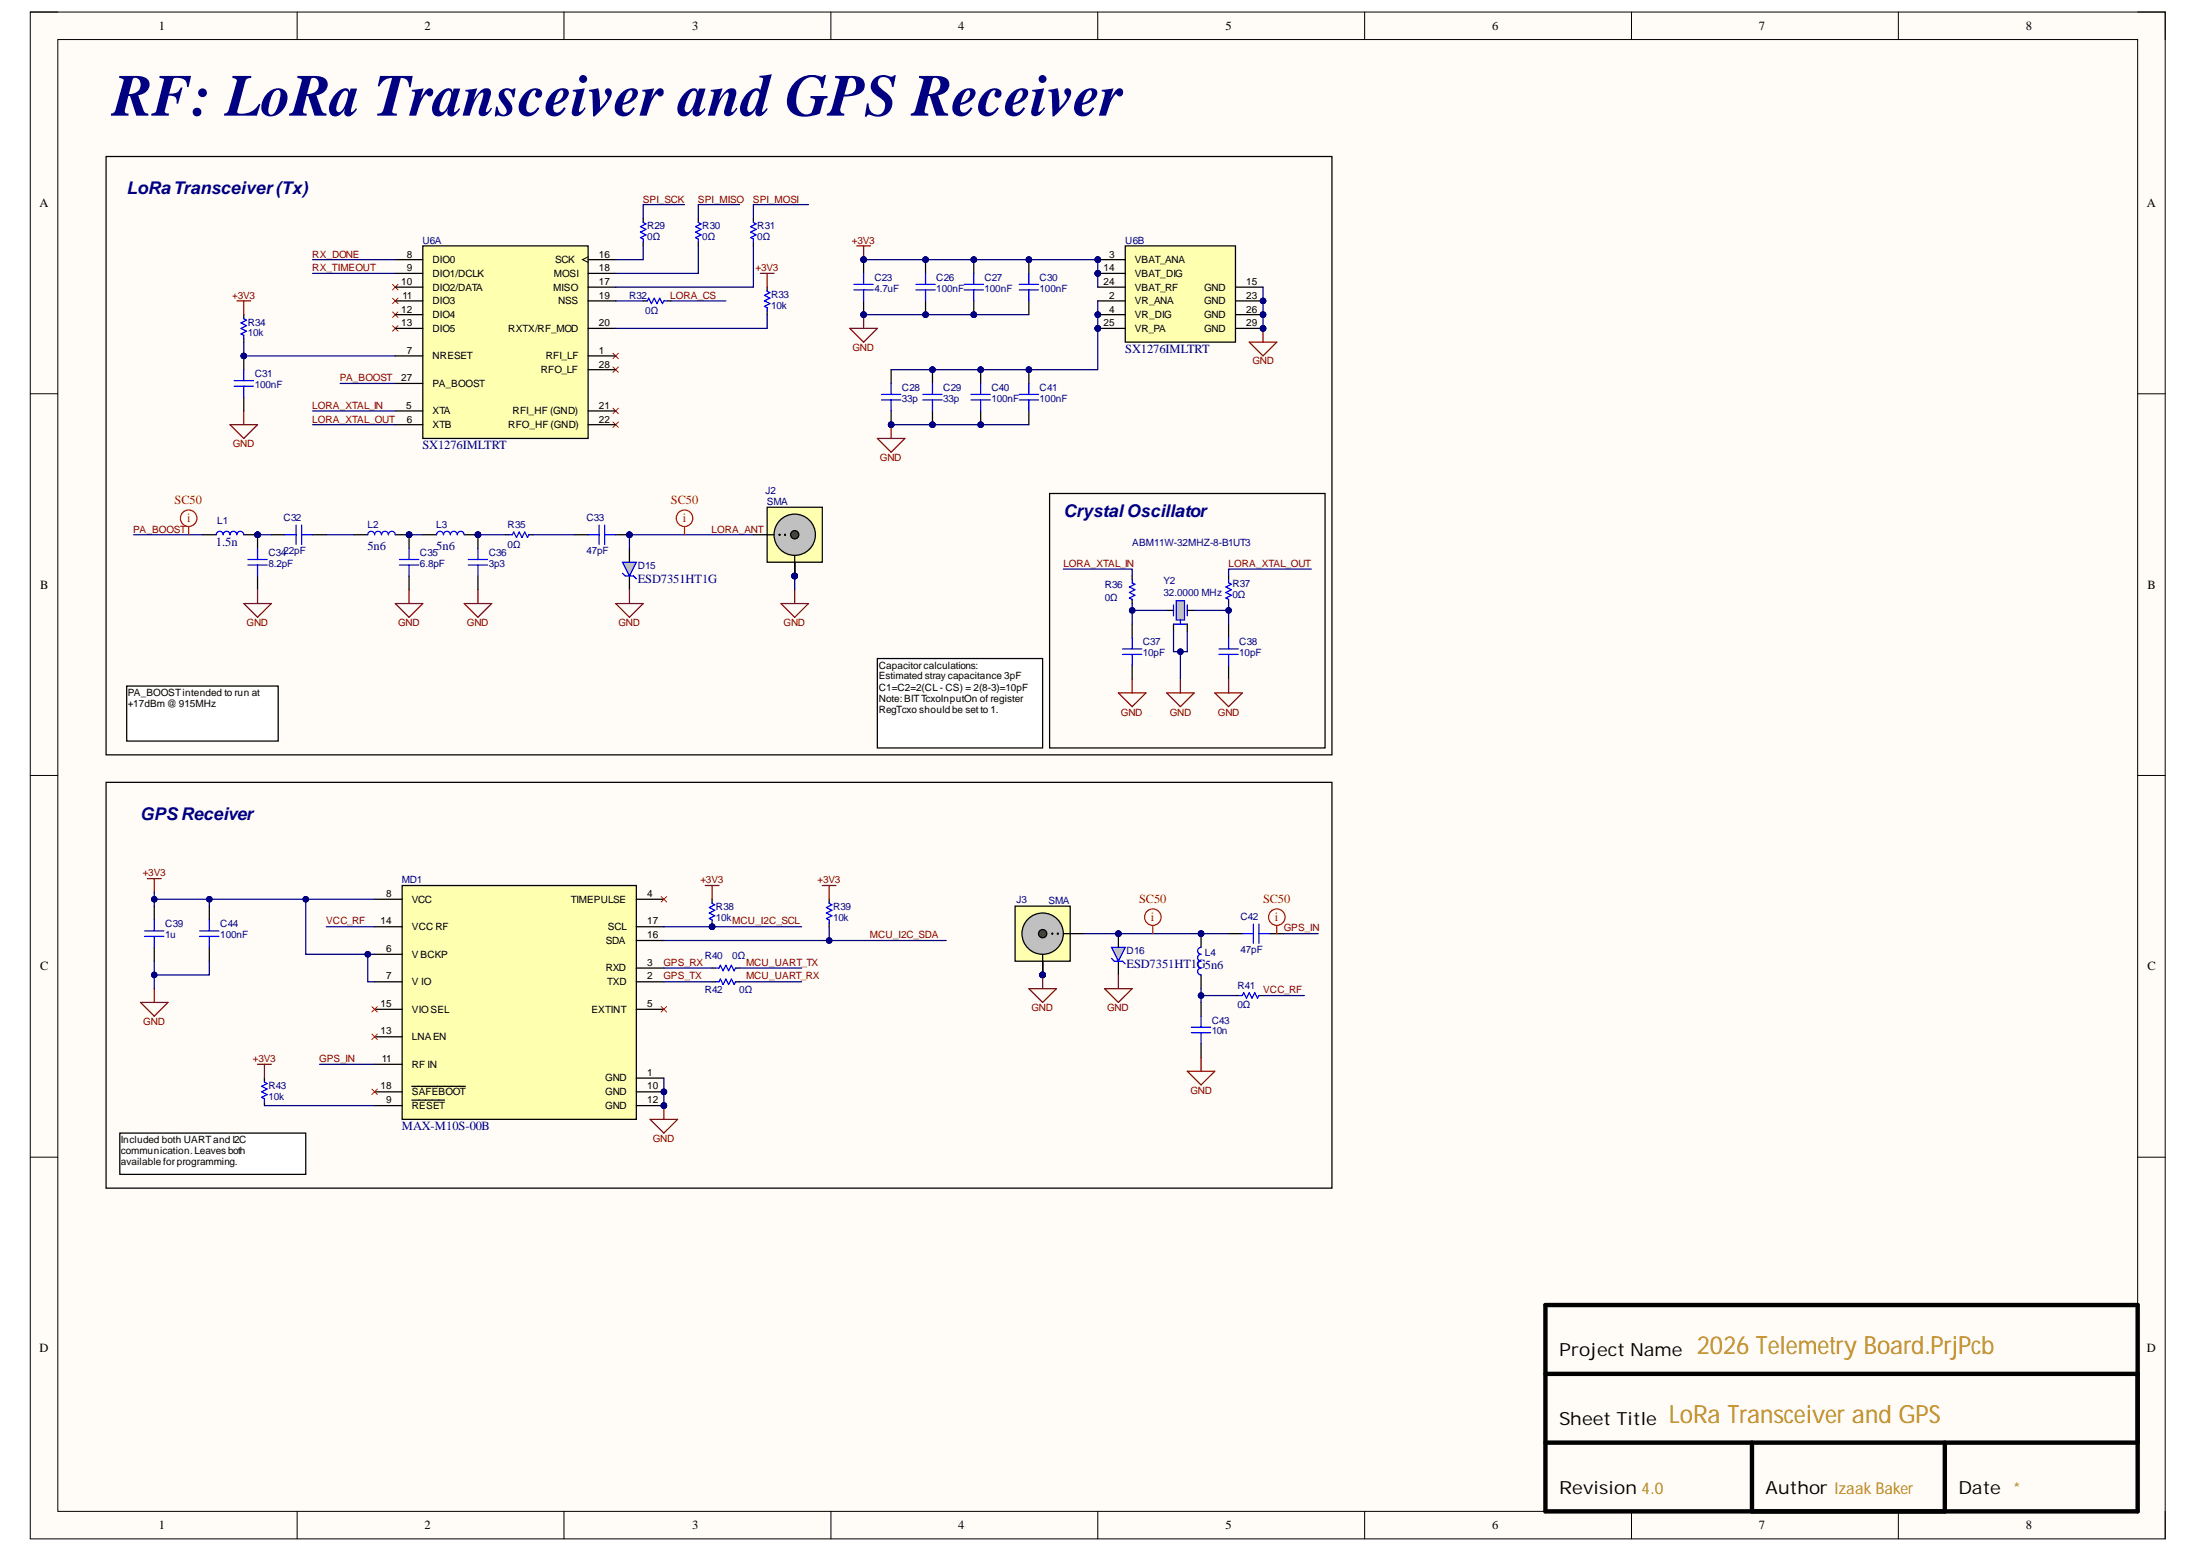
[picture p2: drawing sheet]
<svg xmlns="http://www.w3.org/2000/svg" width="297mm" height="210mm" viewBox="0 0 297 210" stroke-linecap="round" stroke-linejoin="round" font-family="sans-serif">
<defs><g id="words">
<text font-size="8" fill="#000080" x="15.2" y="15.6">RF: LoRa Transceiver and GPS Receiver</text>
<g font-size="3.4" fill="#bf9000">
<text x="229.3" y="183">2026 Telemetry Board.PrjPcb</text>
<text x="225.6" y="192.3">LoRa Transceiver and GPS</text>
</g>
<g font-size="2.4" fill="#000080">
<text x="17.1" y="26.2">LoRaTransceiver(Tx)</text>
<text x="143.7" y="69.9">CrystalOscillator</text>
<text x="18.9" y="110.8">GPSReceiver</text>
</g>
<g font-size="2.4">
<text x="210.7" y="183.3">Project Name</text>
<text x="210.7" y="192.6">Sheet Title</text>
<text x="210.7" y="201.9">Revision 4.0</text>
<text x="238.6" y="201.9">Author Izaak Baker</text>
<text x="264.7" y="201.9">Date</text>
</g>
<text font-size="2.2" fill="#bf9000" x="272.1" y="201.9">*</text>
<g font-size="1.7">
<text x="21.5" y="4.1">1</text>
<text x="57.3" y="4.1">2</text>
<text x="93.5" y="4.1">3</text>
<text x="129.5" y="4.1">4</text>
<text x="165.6" y="4.1">5</text>
<text x="201.6" y="4.1">6</text>
<text x="237.7" y="4.1">7</text>
<text x="273.8" y="4.1">8</text>
<text x="5.3" y="28">A</text>
<text x="290.1" y="28">A</text>
<text x="5.4" y="79.6">B</text>
<text x="290.2" y="79.6">B</text>
<text x="5.4" y="131.1">C</text>
<text x="290.2" y="131.1">C</text>
<text x="5.3" y="182.7">D</text>
<text x="290.1" y="182.7">D</text>
<text x="21.5" y="206.6">1</text>
<text x="57.3" y="206.6">2</text>
<text x="93.5" y="206.6">3</text>
<text x="129.5" y="206.6">4</text>
<text x="165.6" y="206.6">5</text>
<text x="201.6" y="206.6">6</text>
<text x="237.7" y="206.6">7</text>
<text x="273.8" y="206.6">8</text>
</g>
<g font-size="1.7" fill="#000080">
<text x="152.1" y="47.7">SX1276IMLTRT</text>
<text x="57.1" y="60.7">SX1276IMLTRT</text>
<text x="29.2" y="73.8">1.5n</text>
<text x="49.6" y="74.3">5n6</text>
<text x="59" y="74.3">5n6</text>
<text x="86.2" y="78.7">ESD7351HT1G</text>
<text x="152.2" y="130.9">ESD7351HT1G5n6</text>
<text x="54.3" y="152.7">MAX-M10S-00B</text>
</g>
<g font-size="1.7" fill="#f00">
<text x="23.6" y="68.2">SC50</text>
<text x="25.3" y="70.5">i</text>
<text x="90.7" y="68.2">SC50</text>
<text x="92.3" y="70.5">i</text>
<text x="153.9" y="122.1">SC50</text>
<text x="155.5" y="124.5">i</text>
<text x="170.7" y="122.1">SC50</text>
<text x="172.3" y="124.5">i</text>
</g>
<g font-size="1.4" fill="#800000">
<text x="86.9" y="27.4">SPI_SCK</text>
<text x="94.3" y="27.4">SPI_MISO</text>
<text x="101.8" y="27.4">SPI_MOSI</text>
<text x="42.2" y="34.8">RX_DONE</text>
<text x="115.1" y="32.9">+3V3</text>
<text x="31.4" y="40.4">+3V3</text>
<text x="42.2" y="36.7">RX_TIMEOUT</text>
<text x="90.6" y="40.4">LORA_CS</text>
<text x="102.1" y="36.7">+3V3</text>
<text x="115.2" y="47.4">GND</text>
<text x="45.9" y="51.5">PA_BOOST</text>
<text x="169.2" y="49.3">GND</text>
<text x="42.2" y="55.3">LORA_XTAL_IN</text>
<text x="42.2" y="57.1">LORA_XTAL_OUT</text>
<text x="31.5" y="60.4">GND</text>
<text x="118.9" y="62.3">GND</text>
<text x="18" y="72">PA_BOOST</text>
<text x="96.2" y="72">LORA_ANT</text>
<text x="143.7" y="76.6">LORA_XTAL_IN</text>
<text x="166" y="76.6">LORA_XTAL_OUT</text>
<text x="33.3" y="84.7">GND</text>
<text x="53.8" y="84.7">GND</text>
<text x="63.1" y="84.7">GND</text>
<text x="83.6" y="84.7">GND</text>
<text x="105.9" y="84.7">GND</text>
<text x="151.5" y="96.7">GND</text>
<text x="158.1" y="96.7">GND</text>
<text x="164.6" y="96.7">GND</text>
<text x="19.3" y="118.4">+3V3</text>
<text x="94.6" y="119.4">+3V3</text>
<text x="110.5" y="119.4">+3V3</text>
<text x="44.1" y="124.9">VCC_RF</text>
<text x="99" y="124.9">MCU_I2C_SCL</text>
<text x="173.5" y="125.9">GPS_IN</text>
<text x="89.7" y="130.5">GPS_RX</text>
<text x="100.8" y="130.5">MCU_UART_TX</text>
<text x="117.6" y="126.8">MCU_I2C_SDA</text>
<text x="89.7" y="132.4">GPS_TX</text>
<text x="100.8" y="132.4">MCU_UART_RX</text>
<text x="139.4" y="136.7">GND</text>
<text x="149.6" y="136.7">GND</text>
<text x="170.7" y="134.2">VCC_RF</text>
<text x="19.4" y="138.6">GND</text>
<text x="34.2" y="143.5">+3V3</text>
<text x="43.1" y="143.5">GPS_IN</text>
<text x="160.9" y="147.8">GND</text>
<text x="88.2" y="154.3">GND</text>
</g>
<g font-size="1.4">
<text x="55" y="34.8">8</text>
<text x="58.4" y="35.6">DIO0</text>
<text x="75" y="35.6">SCK</text>
<text x="80.9" y="34.8">16</text>
<text x="149.9" y="34.8">3</text>
<text x="153.3" y="35.6">VBAT_ANA</text>
<text x="54.2" y="38.5">10</text>
<text x="54.4" y="40.4">11</text>
<text x="55" y="36.7">9</text>
<text x="58.4" y="39.3">DIO2/DATA</text>
<text x="58.4" y="41.1">DIO3</text>
<text x="58.4" y="37.4">DIO1/DCLK</text>
<text x="74.8" y="39.3">MISO</text>
<text x="74.9" y="37.4">MOSI</text>
<text x="75.4" y="41.1">NSS</text>
<text x="80.9" y="38.5">17</text>
<text x="80.9" y="36.7">18</text>
<text x="80.9" y="40.4">19</text>
<text x="149.1" y="36.7">14</text>
<text x="149.1" y="38.5">24</text>
<text x="149.9" y="40.4">2</text>
<text x="153.3" y="37.4">VBAT_DIG</text>
<text x="153.3" y="41.1">VR_ANA</text>
<text x="153.3" y="39.3">VBAT_RF</text>
<text x="162.7" y="39.3">GND</text>
<text x="162.7" y="41.1">GND</text>
<text x="168.4" y="38.5">15</text>
<text x="168.4" y="40.4">23</text>
<text x="54.2" y="42.2">12</text>
<text x="54.2" y="44.1">13</text>
<text x="55" y="47.8">7</text>
<text x="58.4" y="43">DIO4</text>
<text x="58.4" y="44.9">DIO5</text>
<text x="68.7" y="44.9">RXTX/RF_MOD</text>
<text x="80.9" y="47.8">1</text>
<text x="80.9" y="44.1">20</text>
<text x="149.1" y="44.1">25</text>
<text x="149.9" y="42.2">4</text>
<text x="153.3" y="44.9">VR_PA</text>
<text x="153.3" y="43">VR_DIG</text>
<text x="162.7" y="43">GND</text>
<text x="162.7" y="44.9">GND</text>
<text x="168.4" y="42.2">26</text>
<text x="168.4" y="44.1">29</text>
<text x="54.2" y="51.5">27</text>
<text x="58.4" y="52.3">PA_BOOST</text>
<text x="58.4" y="48.6">NRESET</text>
<text x="73.1" y="50.4">RFO_LF</text>
<text x="73.8" y="48.6">RFI_LF</text>
<text x="80.9" y="49.7">28</text>
<text x="54.9" y="55.3">5</text>
<text x="55" y="57.1">6</text>
<text x="58.4" y="56">XTA</text>
<text x="58.4" y="57.9">XTB</text>
<text x="68.7" y="57.9">RFO_HF (GND)</text>
<text x="69.3" y="56">RFI_HF (GND)</text>
<text x="80.9" y="55.3">21</text>
<text x="80.9" y="57.1">22</text>
<text x="17.3" y="94.1">PA_BOOSTintended to run at</text>
<text x="17.3" y="95.6">+17dBm@ 915MHz</text>
<text x="118.8" y="90.4">Capacitor calculations:</text>
<text x="118.8" y="91.8">Estimated stray capacitance 3pF</text>
<text x="118.8" y="93.4">C1=C2=2(CL - CS) = 2(8-3)=10pF</text>
<text x="118.8" y="94.9">Note: BITTcxoInputOn of register</text>
<text x="118.8" y="96.3">RegTcxo should be set to 1.</text>
<text x="51.4" y="124.9">14</text>
<text x="52.2" y="121.2">8</text>
<text x="55.7" y="122">VCC</text>
<text x="55.7" y="125.7">VCC RF</text>
<text x="77.1" y="122">TIMEPULSE</text>
<text x="82.1" y="125.7">SCL</text>
<text x="87.5" y="124.9">17</text>
<text x="87.5" y="121.2">4</text>
<text x="52.2" y="128.7">6</text>
<text x="55.7" y="129.4">V BCKP</text>
<text x="81.9" y="131.3">RXD</text>
<text x="81.9" y="127.6">SDA</text>
<text x="87.5" y="130.5">3</text>
<text x="87.5" y="126.8">16</text>
<text x="51.4" y="136.1">15</text>
<text x="52.2" y="132.4">7</text>
<text x="55.7" y="133.1">V IO</text>
<text x="55.7" y="136.9">VIOSEL</text>
<text x="79.9" y="136.9">EXTINT</text>
<text x="82" y="133.1">TXD</text>
<text x="87.5" y="136.1">5</text>
<text x="87.5" y="132.4">2</text>
<text x="51.4" y="139.8">13</text>
<text x="51.6" y="143.5">11</text>
<text x="55.7" y="140.6">LNAEN</text>
<text x="51.4" y="147.3">18</text>
<text x="52.2" y="149.1">9</text>
<text x="55.7" y="149.9">RESET</text>
<text x="55.7" y="148">SAFEBOOT</text>
<text x="55.7" y="144.3">RF IN</text>
<text x="81.8" y="146.2">GND</text>
<text x="81.8" y="148">GND</text>
<text x="81.8" y="149.9">GND</text>
<text x="87.5" y="145.4">1</text>
<text x="87.5" y="147.3">10</text>
<text x="87.5" y="149.1">12</text>
<text x="16.3" y="154.5">Included both UARTand I2C</text>
<text x="16.3" y="156">communication.Leaves both</text>
<text x="16.3" y="157.5">available for programming.</text>
</g>
<g font-size="1.4" fill="#000080">
<text x="57.1" y="32.9">U6A</text>
<text x="87.5" y="32.4">0Ω</text>
<text x="87.5" y="31">R29</text>
<text x="94.9" y="32.4">0Ω</text>
<text x="94.9" y="31">R30</text>
<text x="102.3" y="32.4">0Ω</text>
<text x="102.3" y="31">R31</text>
<text x="152.1" y="32.9">U6B</text>
<text x="85" y="40.4">R32</text>
<text x="104.2" y="41.7">10k</text>
<text x="104.2" y="40.3">R33</text>
<text x="118.2" y="39.5">4.7uF</text>
<text x="118.2" y="37.9">C23</text>
<text x="126.5" y="39.5">100nF</text>
<text x="126.5" y="37.9">C26</text>
<text x="133" y="39.5">100nF</text>
<text x="133" y="37.9">C27</text>
<text x="140.5" y="39.5">100nF</text>
<text x="140.5" y="37.9">C30</text>
<text x="33.5" y="45.5">10k</text>
<text x="33.5" y="44">R34</text>
<text x="87.2" y="42.4">0Ω</text>
<text x="34.4" y="52.5">100nF</text>
<text x="34.4" y="50.9">C31</text>
<text x="121.9" y="52.8">C28</text>
<text x="127.5" y="52.8">C29</text>
<text x="134" y="52.8">C40</text>
<text x="140.5" y="52.8">C41</text>
<text x="121.9" y="54.3">33p</text>
<text x="127.5" y="54.3">33p</text>
<text x="134" y="54.3">100nF</text>
<text x="140.5" y="54.3">100nF</text>
<text x="29.3" y="70.9">L1</text>
<text x="38.3" y="70.5">C32</text>
<text x="49.6" y="71.4">L2</text>
<text x="59" y="71.4">L3</text>
<text x="68.6" y="71.4">R35</text>
<text x="79.3" y="70.5">C33</text>
<text x="103.4" y="66.7">J2</text>
<text x="103.6" y="68.3">SMA</text>
<text x="36.3" y="76.6">8.2pF</text>
<text x="36.3" y="75.1">C3422pF</text>
<text x="56.8" y="76.6">6.8pF</text>
<text x="56.8" y="75.1">C35</text>
<text x="66.1" y="76.6">3p3</text>
<text x="66.1" y="75.1">C36</text>
<text x="68.6" y="74">0Ω</text>
<text x="79.3" y="74.9">47pF</text>
<text x="86.2" y="77">D15</text>
<text x="153" y="73.8">ABM11W-32MHZ-8-B1UT3</text>
<text x="149.3" y="81.3">0Ω</text>
<text x="149.3" y="79.4">R36</text>
<text x="157.2" y="80.5">32.0000 MHz</text>
<text x="157.2" y="79">Y2</text>
<text x="166.5" y="80.8">0Ω</text>
<text x="166.5" y="79.3">R37</text>
<text x="154.4" y="88.7">10pF</text>
<text x="154.4" y="87.2">C37</text>
<text x="167.5" y="88.7">10pF</text>
<text x="167.5" y="87.2">C38</text>
<text x="54.3" y="119.4">MD1</text>
<text x="22.3" y="125.3">C39</text>
<text x="29.8" y="125.3">C44</text>
<text x="96.8" y="124.5">10k</text>
<text x="96.8" y="123">R38</text>
<text x="112.6" y="124.5">10k</text>
<text x="112.6" y="123">R39</text>
<text x="137.4" y="122">J3</text>
<text x="141.7" y="122.2">SMA</text>
<text x="167.6" y="124.4">C42</text>
<text x="22.3" y="126.8">1u</text>
<text x="29.8" y="126.8">100nF</text>
<text x="95.2" y="129.6">R40</text>
<text x="99" y="129.6">0Ω</text>
<text x="152.2" y="129">D16</text>
<text x="162.8" y="129.3">L4</text>
<text x="167.6" y="128.8">47pF</text>
<text x="95.2" y="134.2">R42</text>
<text x="99.9" y="134.2">0Ω</text>
<text x="167.2" y="136.3">0Ω</text>
<text x="167.2" y="133.7">R41</text>
<text x="163.7" y="139.8">10n</text>
<text x="163.7" y="138.4">C43</text>
<text x="36.3" y="148.7">10k</text>
<text x="36.3" y="147.2">R43</text>
</g>
</g></defs>
<path d="M4.1 1.6h288.5v206.4h-288.5z" fill-rule="evenodd" fill="#fffcf8"/>
<path d="M4.1 1.6h288.5v206.4h-288.5z" fill="none" stroke="#000" stroke-width=".14"/>
<path d="M7.8 5.3h281.1v199h-281.1z" fill-rule="evenodd" fill="#fffcf8"/>
<g fill="none" stroke="#000" stroke-width=".14">
<path d="M4.1 1.6h3.7M7.8 5.3h281.1v199h-281.1zM40.2 1.6v3.7M76.2 1.6v3.7M112.3 1.6v3.7M148.3 1.6v3.7M184.4 1.6v3.7M220.5 1.6v3.7M256.5 1.6v3.7M288.9 1.6h3.7v3.7M4.1 53.2h3.7M288.9 53.2h3.7"/>
<path d="M4.1 104.8h3.7M288.9 104.8h3.7M4.1 156.4h3.7M288.9 156.4h3.7M40.2 204.3v3.7M76.2 204.3v3.7M112.3 204.3v3.7M148.4 204.3v3.7M184.4 204.3v3.7M220.5 204.3v3.7M256.5 204.3v3.7M292.6 204.3v3.7"/>
</g>
<path d="M208.9 176.4h80v27.9h-80zM208.9 185.7h80M208.9 195h80M236.8 195v9.3M262.8 195v9.3" fill="none" stroke="#000" stroke-width=".59"/>
<g fill="none" stroke="#f00" stroke-width=".14">
<path d="M53 38.4l.8 .8M53.8 38.4l-.8 .8M53 40.3l.8 .7M53 42.2l.8 .7M53 44l.8 .8M53.8 40.3l-.8 .7M53.8 42.2l-.8 .7M53.8 44l-.8 .8M82.8 47.7l.8 .8M82.8 49.6l.8 .7M82.8 57l.8 .8M82.8 55.2l.8 .7"/>
<path d="M83.6 47.7l-.8 .8M83.6 49.6l-.8 .7M83.6 57l-.8 .8M83.6 55.2l-.8 .7"/>
</g>
<path d="M86.9 29.5v.5M86.9 32.8v.4M94.4 29.5v.5M94.4 32.8v.4M101.8 29.5v.5M101.8 32.8v.4M103.7 38.8v.5M32.9 42.5v.5M32.9 45.8v.4M86.9 40.7h.5M90.2 40.7h.4M103.7 42.1v.4" fill="none" stroke="#000" stroke-width=".17"/>
<path d="M86.9 30v.1l.4 .2-.7 .3 .7 .4-.7 .4 .7 .3-.7 .4 .3 .2v.5M94.4 30v.1l.3 .2-.7 .3 .7 .4-.7 .4 .7 .3-.7 .4 .4 .2v.5M101.8 30v.1l.4 .2-.8 .3 .8 .4-.8 .4 .8 .3-.8 .4 .4 .2v.5M103.7 39.3v.1l.4 .2-.8 .3 .8 .4-.8 .4 .8 .3-.8 .4 .4 .2v.5M32.9 43v.1l.4 .2-.7 .3 .7 .4-.7 .4 .7 .4-.7 .3 .3 .2v.5M87.4 40.7h.1l.2-.4 .3 .7 .4-.7 .4 .7 .4-.7 .3 .7 .2-.3h.5" fill="none" stroke="#00f" stroke-width=".17"/>
<path d="M102.7 37h1.9M103.7 37v1.8M31.1 57.4h3.7l-1.9 1.9zM32 40.7h1.9M32.9 40.7v1.8M32.9 55.5v1.9" fill="none" stroke="#800000" stroke-width=".17"/>
<path d="M57.1 33.2h22.4v26.1h-22.4z" fill-rule="evenodd" fill="#ffffb0"/>
<g fill="none" stroke="#000" stroke-width=".17">
<path d="M53.4 38.8h3.7M53.4 35.1h3.7M53.4 37h3.7M57.1 33.2h22.4v26.1h-22.4zM79.5 38.8h3.7M79.5 35.1h3.7M79.5 37h3.7M53.4 48.1h3.7M53.4 40.7h3.7M53.4 42.5h3.7M53.4 44.4h3.7M53.4 55.5h3.7"/>
<path d="M53.4 57.4h3.7M53.4 51.8h3.7M79.5 48.1h3.7M79.5 40.7h3.7M79.5 44.4h3.7M79.5 55.5h3.7M79.5 57.4h3.7M79.5 50h3.7"/>
</g>
<path d="M79.5 34.7l-.8 .4 .8 .4" fill="none" stroke="#000" stroke-width=".14"/>
<circle cx="148.4" cy="37" r=".37" fill="#000080"/>
<circle cx="148.4" cy="37" r=".37" fill="none" stroke="#000080" stroke-width=".14"/>
<circle cx="170.7" cy="40.7" r=".37" fill="#000080"/>
<circle cx="170.7" cy="40.7" r=".37" fill="none" stroke="#000080" stroke-width=".14"/>
<circle cx="148.4" cy="44.4" r=".37" fill="#000080"/>
<circle cx="148.4" cy="44.4" r=".37" fill="none" stroke="#000080" stroke-width=".14"/>
<circle cx="170.7" cy="42.5" r=".37" fill="#000080"/>
<circle cx="170.7" cy="42.5" r=".37" fill="none" stroke="#000080" stroke-width=".14"/>
<circle cx="170.7" cy="44.4" r=".37" fill="#000080"/>
<circle cx="170.7" cy="44.4" r=".37" fill="none" stroke="#000080" stroke-width=".14"/>
<circle cx="148.4" cy="35.1" r=".37" fill="#000080"/>
<circle cx="148.4" cy="35.1" r=".37" fill="none" stroke="#000080" stroke-width=".14"/>
<circle cx="148.4" cy="42.5" r=".37" fill="#000080"/>
<circle cx="148.4" cy="42.5" r=".37" fill="none" stroke="#000080" stroke-width=".14"/>
<path d="M152.1 33.2h14.9v13h-14.9z" fill-rule="evenodd" fill="#ffffb0"/>
<path d="M148.3 37h3.8M152.1 33.2h14.9v13h-14.9z" fill="none" stroke="#000" stroke-width=".17"/>
<circle cx="148.4" cy="37" r=".37" fill="#000080"/>
<circle cx="148.4" cy="37" r=".37" fill="none" stroke="#000080" stroke-width=".14"/>
<path d="M167 38.8h3.7M148.3 40.7h3.8M167 40.7h3.7" fill="none" stroke="#000" stroke-width=".17"/>
<circle cx="170.7" cy="40.7" r=".37" fill="#000080"/>
<circle cx="170.7" cy="40.7" r=".37" fill="none" stroke="#000080" stroke-width=".14"/>
<path d="M148.3 38.8h3.8M148.3 44.4h3.8" fill="none" stroke="#000" stroke-width=".17"/>
<circle cx="148.4" cy="44.4" r=".37" fill="#000080"/>
<circle cx="148.4" cy="44.4" r=".37" fill="none" stroke="#000080" stroke-width=".14"/>
<path d="M167 42.5h3.7" fill="none" stroke="#000" stroke-width=".17"/>
<circle cx="170.7" cy="42.5" r=".37" fill="#000080"/>
<circle cx="170.7" cy="42.5" r=".37" fill="none" stroke="#000080" stroke-width=".14"/>
<path d="M167 44.4h3.7" fill="none" stroke="#000" stroke-width=".17"/>
<circle cx="170.7" cy="44.4" r=".37" fill="#000080"/>
<circle cx="170.7" cy="44.4" r=".37" fill="none" stroke="#000080" stroke-width=".14"/>
<path d="M148.3 35.1h3.8" fill="none" stroke="#000" stroke-width=".17"/>
<circle cx="148.4" cy="35.1" r=".37" fill="#000080"/>
<circle cx="148.4" cy="35.1" r=".37" fill="none" stroke="#000080" stroke-width=".14"/>
<path d="M148.3 42.5h3.8" fill="none" stroke="#000" stroke-width=".17"/>
<circle cx="148.4" cy="42.5" r=".37" fill="#000080"/>
<circle cx="148.4" cy="42.5" r=".37" fill="none" stroke="#000080" stroke-width=".14"/>
<circle cx="116.7" cy="42.5" r=".37" fill="#000080"/>
<circle cx="116.7" cy="42.5" r=".37" fill="none" stroke="#000080" stroke-width=".14"/>
<circle cx="116.7" cy="35.1" r=".37" fill="#000080"/>
<circle cx="116.7" cy="35.1" r=".37" fill="none" stroke="#000080" stroke-width=".14"/>
<path d="M116.7 40.7v1.8" fill="none" stroke="#000" stroke-width=".17"/>
<circle cx="116.7" cy="42.5" r=".37" fill="#000080"/>
<circle cx="116.7" cy="42.5" r=".37" fill="none" stroke="#000080" stroke-width=".14"/>
<path d="M116.7 35.1v1.9" fill="none" stroke="#000" stroke-width=".17"/>
<circle cx="116.7" cy="35.1" r=".37" fill="#000080"/>
<circle cx="116.7" cy="35.1" r=".37" fill="none" stroke="#000080" stroke-width=".14"/>
<path d="M115.4 39.2h2.6M115.4 38.4h2.6M116.7 37v1.4M116.7 39.2v1.5" fill="none" stroke="#00f" stroke-width=".17"/>
<path d="M114.8 44.4h3.8l-1.9 1.8zM116.7 42.5v1.9" fill="none" stroke="#800000" stroke-width=".17"/>
<circle cx="116.7" cy="42.5" r=".37" fill="#000080"/>
<circle cx="116.7" cy="42.5" r=".37" fill="none" stroke="#000080" stroke-width=".14"/>
<circle cx="126" cy="50" r=".37" fill="#000080"/>
<circle cx="126" cy="50" r=".37" fill="none" stroke="#000080" stroke-width=".14"/>
<circle cx="126" cy="57.4" r=".37" fill="#000080"/>
<circle cx="126" cy="57.4" r=".37" fill="none" stroke="#000080" stroke-width=".14"/>
<path d="M126 50v1.8" fill="none" stroke="#000" stroke-width=".17"/>
<circle cx="126" cy="50" r=".37" fill="#000080"/>
<circle cx="126" cy="50" r=".37" fill="none" stroke="#000080" stroke-width=".14"/>
<path d="M126 55.5v1.9" fill="none" stroke="#000" stroke-width=".17"/>
<circle cx="126" cy="57.4" r=".37" fill="#000080"/>
<circle cx="126" cy="57.4" r=".37" fill="none" stroke="#000080" stroke-width=".14"/>
<path d="M124.7 53.3h2.6M124.7 54.1h2.6M126 51.8v1.5M126 54.1v1.4" fill="none" stroke="#00f" stroke-width=".17"/>
<circle cx="120.4" cy="57.4" r=".37" fill="#000080"/>
<circle cx="120.4" cy="57.4" r=".37" fill="none" stroke="#000080" stroke-width=".14"/>
<path d="M120.4 50v1.8M120.4 55.5v1.9" fill="none" stroke="#000" stroke-width=".17"/>
<circle cx="120.4" cy="57.4" r=".37" fill="#000080"/>
<circle cx="120.4" cy="57.4" r=".37" fill="none" stroke="#000080" stroke-width=".14"/>
<path d="M119.1 53.3h2.6M119.1 54.1h2.6M120.4 51.8v1.5M120.4 54.1v1.4" fill="none" stroke="#00f" stroke-width=".17"/>
<path d="M118.6 59.3h3.7l-1.9 1.8zM120.4 57.4v1.9" fill="none" stroke="#800000" stroke-width=".17"/>
<circle cx="120.4" cy="57.4" r=".37" fill="#000080"/>
<circle cx="120.4" cy="57.4" r=".37" fill="none" stroke="#000080" stroke-width=".14"/>
<path d="M168.8 46.2h3.7l-1.8 1.9zM170.7 44.4v1.8" fill="none" stroke="#800000" stroke-width=".17"/>
<circle cx="170.7" cy="44.4" r=".37" fill="#000080"/>
<circle cx="170.7" cy="44.4" r=".37" fill="none" stroke="#000080" stroke-width=".14"/>
<circle cx="34.8" cy="72.3" r=".37" fill="#000080"/>
<circle cx="34.8" cy="72.3" r=".37" fill="none" stroke="#000080" stroke-width=".14"/>
<path d="M27.4 72.3h1.8M32.9 72.3h1.9" fill="none" stroke="#000" stroke-width=".17"/>
<circle cx="34.8" cy="72.3" r=".37" fill="#000080"/>
<circle cx="34.8" cy="72.3" r=".37" fill="none" stroke="#000080" stroke-width=".14"/>
<path d="M29.2 72.3a.47 .47 0 0 1 .5-.5 .47 .47 0 0 1 .5 .5 .47 .47 0 0 1 .4-.5 .47 .47 0 0 1 .5 .5 .47 .47 0 0 1 .4-.5 .47 .47 0 0 1 .5 .5 .47 .47 0 0 1 .5-.5 .47 .47 0 0 1 .4 .5" fill="none" stroke="#00f" stroke-width=".17"/>
<circle cx="34.8" cy="72.3" r=".37" fill="#000080"/>
<circle cx="34.8" cy="72.3" r=".37" fill="none" stroke="#000080" stroke-width=".14"/>
<path d="M34.8 72.3v1.8M34.8 77.9v1.8" fill="none" stroke="#000" stroke-width=".17"/>
<circle cx="34.8" cy="72.3" r=".37" fill="#000080"/>
<circle cx="34.8" cy="72.3" r=".37" fill="none" stroke="#000080" stroke-width=".14"/>
<path d="M33.5 76.4h2.6M33.5 75.6h2.6M34.8 74.1v1.5M34.8 76.4v1.5M38.5 72.3h1.5M40 71v2.6M40.8 71v2.6M40.8 72.3h1.4" fill="none" stroke="#00f" stroke-width=".17"/>
<path d="M34.8 79.7v1.9M32.9 81.6h3.8l-1.9 1.8z" fill="none" stroke="#800000" stroke-width=".17"/>
<path d="M36.7 72.3h1.8M42.2 72.3h1.9" fill="none" stroke="#000" stroke-width=".17"/>
<circle cx="55.3" cy="72.3" r=".37" fill="#000080"/>
<circle cx="55.3" cy="72.3" r=".37" fill="none" stroke="#000080" stroke-width=".14"/>
<path d="M47.8 72.3h1.9M53.4 72.3h1.9" fill="none" stroke="#000" stroke-width=".17"/>
<circle cx="55.3" cy="72.3" r=".37" fill="#000080"/>
<circle cx="55.3" cy="72.3" r=".37" fill="none" stroke="#000080" stroke-width=".14"/>
<path d="M49.7 72.3a.47 .47 0 0 1 .5-.5 .47 .47 0 0 1 .4 .5 .47 .47 0 0 1 .5-.5 .47 .47 0 0 1 .5 .5 .47 .47 0 0 1 .4-.5 .47 .47 0 0 1 .5 .5 .47 .47 0 0 1 .5-.5 .47 .47 0 0 1 .4 .5" fill="none" stroke="#00f" stroke-width=".17"/>
<circle cx="64.6" cy="72.3" r=".37" fill="#000080"/>
<circle cx="64.6" cy="72.3" r=".37" fill="none" stroke="#000080" stroke-width=".14"/>
<path d="M57.1 72.3h1.9M62.7 72.3h1.9" fill="none" stroke="#000" stroke-width=".17"/>
<circle cx="64.6" cy="72.3" r=".37" fill="#000080"/>
<circle cx="64.6" cy="72.3" r=".37" fill="none" stroke="#000080" stroke-width=".14"/>
<path d="M59 72.3a.47 .47 0 0 1 .5-.5 .47 .47 0 0 1 .4 .5 .47 .47 0 0 1 .5-.5 .47 .47 0 0 1 .5 .5 .47 .47 0 0 1 .4-.5 .47 .47 0 0 1 .5 .5 .47 .47 0 0 1 .5-.5 .47 .47 0 0 1 .4 .5" fill="none" stroke="#00f" stroke-width=".17"/>
<circle cx="64.6" cy="72.3" r=".37" fill="#000080"/>
<circle cx="64.6" cy="72.3" r=".37" fill="none" stroke="#000080" stroke-width=".14"/>
<path d="M64.6 72.3v1.8M64.6 77.9v1.8" fill="none" stroke="#000" stroke-width=".17"/>
<circle cx="64.6" cy="72.3" r=".37" fill="#000080"/>
<circle cx="64.6" cy="72.3" r=".37" fill="none" stroke="#000080" stroke-width=".14"/>
<path d="M63.3 76.4h2.6M63.3 75.6h2.6M64.6 74.1v1.5M64.6 76.4v1.5" fill="none" stroke="#00f" stroke-width=".17"/>
<circle cx="55.3" cy="72.3" r=".37" fill="#000080"/>
<circle cx="55.3" cy="72.3" r=".37" fill="none" stroke="#000080" stroke-width=".14"/>
<path d="M55.3 72.3v1.8M55.3 77.9v1.8" fill="none" stroke="#000" stroke-width=".17"/>
<circle cx="55.3" cy="72.3" r=".37" fill="#000080"/>
<circle cx="55.3" cy="72.3" r=".37" fill="none" stroke="#000080" stroke-width=".14"/>
<path d="M54 76.4h2.6M54 75.6h2.6M55.3 74.1v1.5M55.3 76.4v1.5M68.8 72.3h.4l.2-.4 .4 .7 .4-.7 .3 .7 .4-.7 .4 .7 .2-.3h.1" fill="none" stroke="#00f" stroke-width=".17"/>
<path d="M55.3 79.7v1.9M64.6 79.7v1.9M53.4 81.6h3.7l-1.8 1.8zM62.7 81.6h3.7l-1.8 1.8z" fill="none" stroke="#800000" stroke-width=".17"/>
<path d="M68.3 72.3h.5M71.6 72.3h.4" fill="none" stroke="#000" stroke-width=".17"/>
<circle cx="85.1" cy="72.3" r=".37" fill="#000080"/>
<circle cx="85.1" cy="72.3" r=".37" fill="none" stroke="#000080" stroke-width=".14"/>
<path d="M77.6 72.3h1.9M83.2 72.3h1.9" fill="none" stroke="#000" stroke-width=".17"/>
<circle cx="85.1" cy="72.3" r=".37" fill="#000080"/>
<circle cx="85.1" cy="72.3" r=".37" fill="none" stroke="#000080" stroke-width=".14"/>
<path d="M79.5 72.3h1.5M81 71v2.6M81.7 71v2.6M81.7 72.3h1.5" fill="none" stroke="#00f" stroke-width=".17"/>
<path d="M85.1 77.9v1.8" fill="none" stroke="#000" stroke-width=".17"/>
<path d="M84.1 76h1.9l-.9 1.9z" fill-rule="evenodd" fill="#c0c0c0"/>
<path d="M84.1 76h1.9l-.9 1.9zM84.1 77.5l.4 .4h1.1l.4 .3" fill="none" stroke="#00f" stroke-width=".17"/>
<path d="M85.1 74.1v1.9" fill="none" stroke="#000" stroke-width=".17"/>
<circle cx="107.4" cy="77.9" r=".37" fill="#000080"/>
<circle cx="107.4" cy="77.9" r=".37" fill="none" stroke="#000080" stroke-width=".14"/>
<circle cx="107.4" cy="77.9" r=".37" fill="#000080"/>
<circle cx="107.4" cy="77.9" r=".37" fill="none" stroke="#000080" stroke-width=".14"/>
<circle cx="107.4" cy="77.9" r=".37" fill="#000080"/>
<circle cx="107.4" cy="77.9" r=".37" fill="none" stroke="#000080" stroke-width=".14"/>
<circle cx="107.4" cy="77.9" r=".37" fill="#000080"/>
<circle cx="107.4" cy="77.9" r=".37" fill="none" stroke="#000080" stroke-width=".14"/>
<path d="M103.7 68.6h7.4v7.4h-7.4z" fill-rule="evenodd" fill="#ffffb0"/>
<path d="M101.8 72.3h1.9M103.7 68.6h7.4v7.4h-7.4zM107.4 76v1.9" fill="none" stroke="#000" stroke-width=".17"/>
<circle cx="107.4" cy="77.9" r=".37" fill="#000080"/>
<circle cx="107.4" cy="77.9" r=".37" fill="none" stroke="#000080" stroke-width=".14"/>
<path d="M107.4 76v1.9" fill="none" stroke="#000" stroke-width=".17"/>
<circle cx="107.4" cy="77.9" r=".37" fill="#000080"/>
<circle cx="107.4" cy="77.9" r=".37" fill="none" stroke="#000080" stroke-width=".14"/>
<path d="M107.4 76v1.9" fill="none" stroke="#000" stroke-width=".17"/>
<circle cx="107.4" cy="77.9" r=".37" fill="#000080"/>
<circle cx="107.4" cy="77.9" r=".37" fill="none" stroke="#000080" stroke-width=".14"/>
<path d="M107.4 76v1.9" fill="none" stroke="#000" stroke-width=".17"/>
<circle cx="107.4" cy="77.9" r=".37" fill="#000080"/>
<circle cx="107.4" cy="77.9" r=".37" fill="none" stroke="#000080" stroke-width=".14"/>
<circle cx="107.4" cy="72.3" r="2.79" fill="#c0c0c0"/>
<circle cx="107.4" cy="72.3" r="2.79" fill="none" stroke="#000" stroke-width=".17"/>
<circle cx="107.4" cy="72.3" r=".56" fill="#434343"/>
<g fill="none" stroke="#000" stroke-width=".17">
<path d="M103.7 72.3h.9M107.4 75.1v.9"/>
<circle cx="105.4" cy="72.3" r=".05"/>
<circle cx="106.1" cy="72.3" r=".05"/>
<circle cx="107.4" cy="72.3" r=".56"/>
</g>
<path d="M85.1 79.7v1.9M107.4 79.7v1.9M83.2 81.6h3.7l-1.8 1.8zM105.5 81.6h3.8l-1.9 1.8z" fill="none" stroke="#800000" stroke-width=".17"/>
<path d="M17.1 92.7h20.5v7.5h-20.5z" fill-rule="evenodd" fill="#fff"/>
<path d="M17.1 92.7h20.5v7.5h-20.5z" fill="none" stroke="#000" stroke-width=".17"/>
<path d="M159 81.2h1.1v2.6h-1.1z" fill-rule="evenodd" fill="#c0c0c0"/>
<g fill="none" stroke="#00f" stroke-width=".17">
<path d="M153 78.3v.5l.4 .2-.8 .3 .8 .4-.8 .4 .8 .4-.8 .3 .4 .2v.1M166 78.3v.5l.4 .2-.7 .3 .7 .4-.7 .4 .7 .4-.7 .3 .3 .2v.1M151.7 88.4h2.6M151.7 87.7h2.6M153 86.2v1.5M153 88.4v1.5M158.6 81.8v1.4M158.6 84.4h1.8M159 81.2h1.1v2.6h-1.1zM159.5 83.8v.6M160.4 81.8v1.4M164.7 88.4h2.6"/>
<path d="M164.7 87.7h2.6M166 86.2v1.5M166 88.4v1.5"/>
</g>
<path d="M153 77.9v.4M166 77.9v.4M153 81.1v.5M153 84.4v1.8M153 89.9v1.9M157.7 82.5h.9M158.6 84.4v.9M160.4 82.5h1M160.4 84.4v.9M166 81.1v.5M166 84.4v1.8M166 89.9v1.9" fill="none" stroke="#000" stroke-width=".17"/>
<path d="M151.1 93.7h3.8l-1.9 1.8zM153 91.8v1.9M157.7 93.7h3.7l-1.9 1.8zM159.5 91.8v1.9M164.2 93.7h3.7l-1.9 1.8zM166 91.8v1.9" fill="none" stroke="#800000" stroke-width=".17"/>
<path d="M118.6 89h22.3v12.1h-22.3z" fill-rule="evenodd" fill="#fff"/>
<path d="M118.6 89h22.3v12.1h-22.3z" fill="none" stroke="#000" stroke-width=".17"/>
<circle cx="89.7" cy="147.6" r=".37" fill="#000080"/>
<circle cx="89.7" cy="147.6" r=".37" fill="none" stroke="#000080" stroke-width=".14"/>
<circle cx="89.7" cy="149.4" r=".37" fill="#000080"/>
<circle cx="89.7" cy="149.4" r=".37" fill="none" stroke="#000080" stroke-width=".14"/>
<path d="M54.3 119.7h31.7v31.6h-31.7z" fill-rule="evenodd" fill="#ffffb0"/>
<g fill="none" stroke="#000" stroke-width=".17">
<path d="M54.3 119.7h31.7v31.6h-31.7zM50.6 121.5h3.7M50.6 125.3h3.7M50.6 136.4h3.7M50.6 132.7h3.7M50.6 129h3.7M86 121.5h3.7M86 125.3h3.7M86 136.4h3.7M86 130.8h3.7M86 127.1h3.7M86 132.7h3.7"/>
<path d="M50.6 149.4h3.7M50.6 147.6h3.7M50.6 140.1h3.7M50.6 143.9h3.7M55.7 148.7h4.4M55.7 146.8h7.2M86 147.6h3.7M86 145.7h3.7"/>
</g>
<circle cx="89.7" cy="147.6" r=".37" fill="#000080"/>
<circle cx="89.7" cy="147.6" r=".37" fill="none" stroke="#000080" stroke-width=".14"/>
<path d="M86 149.4h3.7" fill="none" stroke="#000" stroke-width=".17"/>
<circle cx="89.7" cy="149.4" r=".37" fill="#000080"/>
<circle cx="89.7" cy="149.4" r=".37" fill="none" stroke="#000080" stroke-width=".14"/>
<path d="M50.3 136l.7 .8M50.3 139.8l.7 .7M51 136l-.7 .8M51 139.8l-.7 .7M89.3 121.2l.8 .7M89.3 136l.8 .8M90.1 121.2l-.8 .7M90.1 136l-.8 .8M50.3 147.2l.7 .7M51 147.2l-.7 .7" fill="none" stroke="#f00" stroke-width=".14"/>
<path d="M20.8 122.5v1.8M20.8 128v1.9M35.7 145.7v.5M35.7 149v.4" fill="none" stroke="#000" stroke-width=".17"/>
<path d="M19.5 125.8h2.6M19.5 126.6h2.6M20.8 124.3v1.5M20.8 126.6v1.4M35.7 146.2v.1l.4 .2-.7 .3 .7 .4-.7 .4 .7 .3-.7 .4 .3 .2v.5" fill="none" stroke="#00f" stroke-width=".17"/>
<path d="M19 135.5h3.7l-1.9 1.8zM20.8 133.6v1.9M34.8 143.9h1.9M35.7 143.9v1.8M87.9 151.3h3.7l-1.9 1.9zM89.7 149.4v1.9" fill="none" stroke="#800000" stroke-width=".17"/>
<circle cx="89.7" cy="149.4" r=".37" fill="#000080"/>
<circle cx="89.7" cy="149.4" r=".37" fill="none" stroke="#000080" stroke-width=".14"/>
<path d="M96.2 132.7h.5M96.2 130.8h.5M99.5 132.7h.5M99.5 130.8h.5" fill="none" stroke="#000" stroke-width=".17"/>
<path d="M96.7 132.7h.5l.1-.4 .4 .8 .4-.8 .4 .8 .3-.8 .4 .8 .2-.4h.1M96.7 130.8h.5l.1-.3 .4 .7 .4-.7 .4 .7 .3-.7 .4 .7 .2-.4h.1" fill="none" stroke="#00f" stroke-width=".17"/>
<circle cx="96.2" cy="125.3" r=".37" fill="#000080"/>
<circle cx="96.2" cy="125.3" r=".37" fill="none" stroke="#000080" stroke-width=".14"/>
<path d="M96.2 124.8v.5" fill="none" stroke="#000" stroke-width=".17"/>
<circle cx="96.2" cy="125.3" r=".37" fill="#000080"/>
<circle cx="96.2" cy="125.3" r=".37" fill="none" stroke="#000080" stroke-width=".14"/>
<path d="M96.2 121.5v.5M112.1 121.5v.5M112.1 124.8v.5" fill="none" stroke="#000" stroke-width=".17"/>
<path d="M96.2 122v.1l.4 .2-.7 .4 .7 .3-.7 .4 .7 .4-.7 .3 .3 .2v.5M112.1 122v.1l.3 .2-.7 .4 .7 .3-.7 .4 .7 .4-.7 .3 .4 .2v.5" fill="none" stroke="#00f" stroke-width=".17"/>
<path d="M115.8 33.2h1.8M116.7 33.2v1.9M19.9 118.8h1.9M20.8 118.8v1.8M95.3 119.7h1.9M96.2 119.7v1.8M111.1 119.7h1.9M112.1 119.7v1.8" fill="none" stroke="#800000" stroke-width=".17"/>
<circle cx="116.7" cy="35.1" r=".37" fill="#000080"/>
<circle cx="116.7" cy="35.1" r=".37" fill="none" stroke="#000080" stroke-width=".14"/>
<circle cx="140.9" cy="131.8" r=".37" fill="#000080"/>
<circle cx="140.9" cy="131.8" r=".37" fill="none" stroke="#000080" stroke-width=".14"/>
<circle cx="140.9" cy="131.8" r=".37" fill="#000080"/>
<circle cx="140.9" cy="131.8" r=".37" fill="none" stroke="#000080" stroke-width=".14"/>
<circle cx="140.9" cy="131.8" r=".37" fill="#000080"/>
<circle cx="140.9" cy="131.8" r=".37" fill="none" stroke="#000080" stroke-width=".14"/>
<circle cx="140.9" cy="131.8" r=".37" fill="#000080"/>
<circle cx="140.9" cy="131.8" r=".37" fill="none" stroke="#000080" stroke-width=".14"/>
<path d="M137.2 122.5h7.4v7.4h-7.4z" fill-rule="evenodd" fill="#ffffb0"/>
<path d="M137.2 122.5h7.4v7.4h-7.4zM140.9 129.9v1.9M144.6 126.2h1.9" fill="none" stroke="#000" stroke-width=".17"/>
<circle cx="140.9" cy="131.8" r=".37" fill="#000080"/>
<circle cx="140.9" cy="131.8" r=".37" fill="none" stroke="#000080" stroke-width=".14"/>
<path d="M140.9 129.9v1.9" fill="none" stroke="#000" stroke-width=".17"/>
<circle cx="140.9" cy="131.8" r=".37" fill="#000080"/>
<circle cx="140.9" cy="131.8" r=".37" fill="none" stroke="#000080" stroke-width=".14"/>
<path d="M140.9 129.9v1.9" fill="none" stroke="#000" stroke-width=".17"/>
<circle cx="140.9" cy="131.8" r=".37" fill="#000080"/>
<circle cx="140.9" cy="131.8" r=".37" fill="none" stroke="#000080" stroke-width=".14"/>
<path d="M140.9 129.9v1.9" fill="none" stroke="#000" stroke-width=".17"/>
<circle cx="140.9" cy="131.8" r=".37" fill="#000080"/>
<circle cx="140.9" cy="131.8" r=".37" fill="none" stroke="#000080" stroke-width=".14"/>
<circle cx="140.9" cy="126.2" r="2.79" fill="#c0c0c0"/>
<circle cx="140.9" cy="126.2" r="2.79" fill="none" stroke="#000" stroke-width=".17"/>
<circle cx="140.9" cy="126.2" r=".56" fill="#434343"/>
<g fill="none" stroke="#000" stroke-width=".17">
<path d="M140.9 129v.9M142.2 126.2h.1M142.3 126.2h.1M142.9 126.2h.1zM143.7 126.2h.9"/>
<circle cx="140.9" cy="126.2" r=".56"/>
</g>
<path d="M139 133.6h3.8l-1.9 1.9zM140.9 131.8v1.8" fill="none" stroke="#800000" stroke-width=".17"/>
<circle cx="140.9" cy="131.8" r=".37" fill="#000080"/>
<circle cx="140.9" cy="131.8" r=".37" fill="none" stroke="#000080" stroke-width=".14"/>
<circle cx="151.1" cy="126.2" r=".37" fill="#000080"/>
<circle cx="151.1" cy="126.2" r=".37" fill="none" stroke="#000080" stroke-width=".14"/>
<path d="M151.1 129.9v1.9" fill="none" stroke="#000" stroke-width=".17"/>
<path d="M150.2 128h1.9l-1 1.9z" fill-rule="evenodd" fill="#c0c0c0"/>
<path d="M150.2 128h1.9l-1 1.9zM150.2 129.5l.4 .4h1.1l.4 .4" fill="none" stroke="#00f" stroke-width=".17"/>
<path d="M151.1 126.2v1.8" fill="none" stroke="#000" stroke-width=".17"/>
<circle cx="151.1" cy="126.2" r=".37" fill="#000080"/>
<circle cx="151.1" cy="126.2" r=".37" fill="none" stroke="#000080" stroke-width=".14"/>
<path d="M149.3 133.6h3.7l-1.9 1.9zM151.1 131.8v1.8" fill="none" stroke="#800000" stroke-width=".17"/>
<circle cx="162.3" cy="126.2" r=".37" fill="#000080"/>
<circle cx="162.3" cy="126.2" r=".37" fill="none" stroke="#000080" stroke-width=".14"/>
<path d="M162.3 126.2v1.8M162.3 131.8v1.8" fill="none" stroke="#000" stroke-width=".17"/>
<circle cx="162.3" cy="126.2" r=".37" fill="#000080"/>
<circle cx="162.3" cy="126.2" r=".37" fill="none" stroke="#000080" stroke-width=".14"/>
<path d="M161 139.6h2.6M161 138.8h2.6M162.3 128a.47 .47 0 0 0-.5 .5 .47 .47 0 0 0 .5 .5 .46 .46 0 0 0-.5 .4 .46 .46 0 0 0 .5 .5 .46 .46 0 0 0-.5 .5 .46 .46 0 0 0 .5 .4 .46 .46 0 0 0-.5 .5 .46 .46 0 0 0 .5 .5M162.3 137.3v1.5M162.3 139.6v1.5M167.4 134.6h.5l.2-.4 .4 .7 .3-.7 .4 .7 .4-.7 .3 .7 .2-.3h.1M167.9 126.2h1.5M169.4 124.9v2.6M170.1 124.9v2.6M170.1 126.2h1.5" fill="none" stroke="#00f" stroke-width=".17"/>
<path d="M14.3 21.2h165.7v80.8h-165.7zM141.8 66.7h37.3v34.4h-37.3zM14.3 105.7h165.7v54.9h-165.7zM162.3 135.5v1.8M166 126.2h1.9M167 134.6h.4M170.2 134.6h.5M171.6 126.2h1.9M162.3 141.1v1.8" fill="none" stroke="#000" stroke-width=".17"/>
<path d="M160.4 144.8h3.8l-1.9 1.8zM162.3 142.9v1.9" fill="none" stroke="#800000" stroke-width=".17"/>
<path d="M16.2 153.2h25.1v5.5h-25.1z" fill-rule="evenodd" fill="#fff"/>
<path d="M16.2 153.2h25.1v5.5h-25.1z" fill="none" stroke="#000" stroke-width=".17"/>
<circle cx="139" cy="35.1" r=".37" fill="#000080"/>
<circle cx="139" cy="35.1" r=".37" fill="none" stroke="#000080" stroke-width=".14"/>
<path d="M139 35.1v1.9M139 40.7v1.8" fill="none" stroke="#000" stroke-width=".17"/>
<circle cx="139" cy="35.1" r=".37" fill="#000080"/>
<circle cx="139" cy="35.1" r=".37" fill="none" stroke="#000080" stroke-width=".14"/>
<path d="M137.7 39.2h2.6M137.7 38.4h2.6M139 37v1.4M139 39.2v1.5" fill="none" stroke="#00f" stroke-width=".17"/>
<circle cx="131.6" cy="42.5" r=".37" fill="#000080"/>
<circle cx="131.6" cy="42.5" r=".37" fill="none" stroke="#000080" stroke-width=".14"/>
<circle cx="131.6" cy="35.1" r=".37" fill="#000080"/>
<circle cx="131.6" cy="35.1" r=".37" fill="none" stroke="#000080" stroke-width=".14"/>
<path d="M131.6 40.7v1.8" fill="none" stroke="#000" stroke-width=".17"/>
<circle cx="131.6" cy="42.5" r=".37" fill="#000080"/>
<circle cx="131.6" cy="42.5" r=".37" fill="none" stroke="#000080" stroke-width=".14"/>
<path d="M131.6 35.1v1.9" fill="none" stroke="#000" stroke-width=".17"/>
<circle cx="131.6" cy="35.1" r=".37" fill="#000080"/>
<circle cx="131.6" cy="35.1" r=".37" fill="none" stroke="#000080" stroke-width=".14"/>
<path d="M130.3 39.2h2.6M130.3 38.4h2.6M131.6 37v1.4M131.6 39.2v1.5" fill="none" stroke="#00f" stroke-width=".17"/>
<circle cx="125.1" cy="42.5" r=".37" fill="#000080"/>
<circle cx="125.1" cy="42.5" r=".37" fill="none" stroke="#000080" stroke-width=".14"/>
<circle cx="125.1" cy="35.1" r=".37" fill="#000080"/>
<circle cx="125.1" cy="35.1" r=".37" fill="none" stroke="#000080" stroke-width=".14"/>
<path d="M125.1 40.7v1.8" fill="none" stroke="#000" stroke-width=".17"/>
<circle cx="125.1" cy="42.5" r=".37" fill="#000080"/>
<circle cx="125.1" cy="42.5" r=".37" fill="none" stroke="#000080" stroke-width=".14"/>
<path d="M125.1 35.1v1.9" fill="none" stroke="#000" stroke-width=".17"/>
<circle cx="125.1" cy="35.1" r=".37" fill="#000080"/>
<circle cx="125.1" cy="35.1" r=".37" fill="none" stroke="#000080" stroke-width=".14"/>
<path d="M123.8 39.2h2.6M123.8 38.4h2.6M125.1 37v1.4M125.1 39.2v1.5" fill="none" stroke="#00f" stroke-width=".17"/>
<circle cx="139" cy="50" r=".37" fill="#000080"/>
<circle cx="139" cy="50" r=".37" fill="none" stroke="#000080" stroke-width=".14"/>
<path d="M139 50v1.8M139 55.5v1.9" fill="none" stroke="#000" stroke-width=".17"/>
<circle cx="139" cy="50" r=".37" fill="#000080"/>
<circle cx="139" cy="50" r=".37" fill="none" stroke="#000080" stroke-width=".14"/>
<path d="M137.7 54.1h2.6M137.7 53.3h2.6M139 51.8v1.5M139 54.1v1.4" fill="none" stroke="#00f" stroke-width=".17"/>
<circle cx="132.5" cy="57.4" r=".37" fill="#000080"/>
<circle cx="132.5" cy="57.4" r=".37" fill="none" stroke="#000080" stroke-width=".14"/>
<circle cx="132.5" cy="50" r=".37" fill="#000080"/>
<circle cx="132.5" cy="50" r=".37" fill="none" stroke="#000080" stroke-width=".14"/>
<path d="M132.5 55.5v1.9" fill="none" stroke="#000" stroke-width=".17"/>
<circle cx="132.5" cy="57.4" r=".37" fill="#000080"/>
<circle cx="132.5" cy="57.4" r=".37" fill="none" stroke="#000080" stroke-width=".14"/>
<path d="M132.5 50v1.8" fill="none" stroke="#000" stroke-width=".17"/>
<circle cx="132.5" cy="50" r=".37" fill="#000080"/>
<circle cx="132.5" cy="50" r=".37" fill="none" stroke="#000080" stroke-width=".14"/>
<path d="M131.2 54.1h2.6M131.2 53.3h2.6M132.5 51.8v1.5M132.5 54.1v1.4" fill="none" stroke="#00f" stroke-width=".17"/>
<circle cx="32.9" cy="48.1" r=".37" fill="#000080"/>
<circle cx="32.9" cy="48.1" r=".37" fill="none" stroke="#000080" stroke-width=".14"/>
<path d="M32.9 48.1v1.9M32.9 53.7v1.8" fill="none" stroke="#000" stroke-width=".17"/>
<circle cx="32.9" cy="48.1" r=".37" fill="#000080"/>
<circle cx="32.9" cy="48.1" r=".37" fill="none" stroke="#000080" stroke-width=".14"/>
<path d="M31.6 52.2h2.6M31.6 51.5h2.6M32.9 50v1.5M32.9 52.2v1.5M27 126.6h2.6M27 125.8h2.6M28.3 124.3v1.5M28.3 126.6v1.4" fill="none" stroke="#00f" stroke-width=".17"/>
<path d="M28.3 122.5v1.8M28.3 128v1.9" fill="none" stroke="#000" stroke-width=".17"/>
<path d="M42.2 35.1h11.2M42.2 37h11.2M32.9 46.2v1.9h20.5" fill="none" stroke="#000080" stroke-width=".17"/>
<circle cx="32.9" cy="48.1" r=".37" fill="#000080"/>
<circle cx="32.9" cy="48.1" r=".37" fill="none" stroke="#000080" stroke-width=".14"/>
<g fill="none" stroke="#000080" stroke-width=".17">
<path d="M86.9 33.2v1.9h-3.7M92.5 27.7h-5.6v1.8M94.4 33.2v3.8h-11.2M100 27.7h-5.6v1.8M101.8 33.2v5.6h-18.6M109.3 27.7h-7.5v1.8M116.7 35.1h31.6M42.2 55.5h11.2M42.2 57.4h11.2M46 51.8h7.4M83.2 40.7h3.7M90.6 40.7h7.5"/>
<path d="M103.7 42.5v1.9h-20.5"/>
</g>
<circle cx="148.4" cy="35.1" r=".37" fill="#000080"/>
<circle cx="148.4" cy="35.1" r=".37" fill="none" stroke="#000080" stroke-width=".14"/>
<circle cx="139" cy="35.1" r=".37" fill="#000080"/>
<circle cx="139" cy="35.1" r=".37" fill="none" stroke="#000080" stroke-width=".14"/>
<circle cx="131.6" cy="35.1" r=".37" fill="#000080"/>
<circle cx="131.6" cy="35.1" r=".37" fill="none" stroke="#000080" stroke-width=".14"/>
<circle cx="125.1" cy="35.1" r=".37" fill="#000080"/>
<circle cx="125.1" cy="35.1" r=".37" fill="none" stroke="#000080" stroke-width=".14"/>
<circle cx="116.7" cy="35.1" r=".37" fill="#000080"/>
<circle cx="116.7" cy="35.1" r=".37" fill="none" stroke="#000080" stroke-width=".14"/>
<path d="M148.3 37v1.8" fill="none" stroke="#000080" stroke-width=".17"/>
<circle cx="148.4" cy="37" r=".37" fill="#000080"/>
<circle cx="148.4" cy="37" r=".37" fill="none" stroke="#000080" stroke-width=".14"/>
<path d="M148.3 35.1v1.9" fill="none" stroke="#000080" stroke-width=".17"/>
<circle cx="148.4" cy="35.1" r=".37" fill="#000080"/>
<circle cx="148.4" cy="35.1" r=".37" fill="none" stroke="#000080" stroke-width=".14"/>
<circle cx="148.4" cy="37" r=".37" fill="#000080"/>
<circle cx="148.4" cy="37" r=".37" fill="none" stroke="#000080" stroke-width=".14"/>
<path d="M116.7 42.5h22.3" fill="none" stroke="#000080" stroke-width=".17"/>
<circle cx="116.7" cy="42.5" r=".37" fill="#000080"/>
<circle cx="116.7" cy="42.5" r=".37" fill="none" stroke="#000080" stroke-width=".14"/>
<circle cx="125.1" cy="42.5" r=".37" fill="#000080"/>
<circle cx="125.1" cy="42.5" r=".37" fill="none" stroke="#000080" stroke-width=".14"/>
<circle cx="131.6" cy="42.5" r=".37" fill="#000080"/>
<circle cx="131.6" cy="42.5" r=".37" fill="none" stroke="#000080" stroke-width=".14"/>
<path d="M148.3 40.7v3.7" fill="none" stroke="#000080" stroke-width=".17"/>
<circle cx="148.4" cy="42.5" r=".37" fill="#000080"/>
<circle cx="148.4" cy="42.5" r=".37" fill="none" stroke="#000080" stroke-width=".14"/>
<circle cx="148.4" cy="44.4" r=".37" fill="#000080"/>
<circle cx="148.4" cy="44.4" r=".37" fill="none" stroke="#000080" stroke-width=".14"/>
<path d="M148.3 44.4v5.6h-27.9" fill="none" stroke="#000080" stroke-width=".17"/>
<circle cx="148.4" cy="44.4" r=".37" fill="#000080"/>
<circle cx="148.4" cy="44.4" r=".37" fill="none" stroke="#000080" stroke-width=".14"/>
<circle cx="139" cy="50" r=".37" fill="#000080"/>
<circle cx="139" cy="50" r=".37" fill="none" stroke="#000080" stroke-width=".14"/>
<circle cx="132.5" cy="50" r=".37" fill="#000080"/>
<circle cx="132.5" cy="50" r=".37" fill="none" stroke="#000080" stroke-width=".14"/>
<circle cx="126" cy="50" r=".37" fill="#000080"/>
<circle cx="126" cy="50" r=".37" fill="none" stroke="#000080" stroke-width=".14"/>
<path d="M120.4 57.4h18.6" fill="none" stroke="#000080" stroke-width=".17"/>
<circle cx="120.4" cy="57.4" r=".37" fill="#000080"/>
<circle cx="120.4" cy="57.4" r=".37" fill="none" stroke="#000080" stroke-width=".14"/>
<circle cx="126" cy="57.4" r=".37" fill="#000080"/>
<circle cx="126" cy="57.4" r=".37" fill="none" stroke="#000080" stroke-width=".14"/>
<circle cx="132.5" cy="57.4" r=".37" fill="#000080"/>
<circle cx="132.5" cy="57.4" r=".37" fill="none" stroke="#000080" stroke-width=".14"/>
<path d="M170.7 38.8v5.6" fill="none" stroke="#000080" stroke-width=".17"/>
<circle cx="170.7" cy="40.7" r=".37" fill="#000080"/>
<circle cx="170.7" cy="40.7" r=".37" fill="none" stroke="#000080" stroke-width=".14"/>
<circle cx="170.7" cy="42.5" r=".37" fill="#000080"/>
<circle cx="170.7" cy="42.5" r=".37" fill="none" stroke="#000080" stroke-width=".14"/>
<circle cx="170.7" cy="44.4" r=".37" fill="#000080"/>
<circle cx="170.7" cy="44.4" r=".37" fill="none" stroke="#000080" stroke-width=".14"/>
<path d="M18.1 72.3h9.3M34.8 72.3h1.9" fill="none" stroke="#000080" stroke-width=".17"/>
<circle cx="34.8" cy="72.3" r=".37" fill="#000080"/>
<circle cx="34.8" cy="72.3" r=".37" fill="none" stroke="#000080" stroke-width=".14"/>
<path d="M55.3 72.3h1.8" fill="none" stroke="#000080" stroke-width=".17"/>
<circle cx="55.3" cy="72.3" r=".37" fill="#000080"/>
<circle cx="55.3" cy="72.3" r=".37" fill="none" stroke="#000080" stroke-width=".14"/>
<path d="M64.6 72.3h3.7" fill="none" stroke="#000080" stroke-width=".17"/>
<circle cx="64.6" cy="72.3" r=".37" fill="#000080"/>
<circle cx="64.6" cy="72.3" r=".37" fill="none" stroke="#000080" stroke-width=".14"/>
<path d="M72 72.3h5.6M85.1 72.3v1.8" fill="none" stroke="#000080" stroke-width=".17"/>
<circle cx="85.1" cy="72.3" r=".37" fill="#000080"/>
<circle cx="85.1" cy="72.3" r=".37" fill="none" stroke="#000080" stroke-width=".14"/>
<path d="M85.1 72.3h16.7" fill="none" stroke="#000080" stroke-width=".17"/>
<circle cx="85.1" cy="72.3" r=".37" fill="#000080"/>
<circle cx="85.1" cy="72.3" r=".37" fill="none" stroke="#000080" stroke-width=".14"/>
<path d="M44.1 72.3h3.7M107.4 77.9v1.8" fill="none" stroke="#000080" stroke-width=".17"/>
<circle cx="107.4" cy="77.9" r=".37" fill="#000080"/>
<circle cx="107.4" cy="77.9" r=".37" fill="none" stroke="#000080" stroke-width=".14"/>
<path d="M161.4 82.5h4.6" fill="none" stroke="#000080" stroke-width=".17"/>
<circle cx="166" cy="82.5" r=".37" fill="#000080"/>
<circle cx="166" cy="82.5" r=".37" fill="none" stroke="#000080" stroke-width=".14"/>
<path d="M166 81.6v2.8" fill="none" stroke="#000080" stroke-width=".17"/>
<circle cx="166" cy="82.5" r=".37" fill="#000080"/>
<circle cx="166" cy="82.5" r=".37" fill="none" stroke="#000080" stroke-width=".14"/>
<path d="M153 81.6v.9" fill="none" stroke="#000080" stroke-width=".17"/>
<circle cx="153" cy="82.5" r=".37" fill="#000080"/>
<circle cx="153" cy="82.5" r=".37" fill="none" stroke="#000080" stroke-width=".14"/>
<path d="M157.7 82.5h-4.7v1.9" fill="none" stroke="#000080" stroke-width=".17"/>
<circle cx="153" cy="82.5" r=".37" fill="#000080"/>
<circle cx="153" cy="82.5" r=".37" fill="none" stroke="#000080" stroke-width=".14"/>
<path d="M158.6 85.3v2.8h1.8v-2.8" fill="none" stroke="#000080" stroke-width=".17"/>
<circle cx="159.5" cy="88.1" r=".37" fill="#000080"/>
<circle cx="159.5" cy="88.1" r=".37" fill="none" stroke="#000080" stroke-width=".14"/>
<path d="M159.5 88.1v3.7" fill="none" stroke="#000080" stroke-width=".17"/>
<circle cx="159.5" cy="88.1" r=".37" fill="#000080"/>
<circle cx="159.5" cy="88.1" r=".37" fill="none" stroke="#000080" stroke-width=".14"/>
<path d="M143.7 76.9h9.3v1M177.2 76.9h-11.2v1M44.1 125.3h6.5M35.7 149.4h14.9M43.2 143.9h7.4M89.7 145.7v3.7" fill="none" stroke="#000080" stroke-width=".17"/>
<circle cx="89.7" cy="147.6" r=".37" fill="#000080"/>
<circle cx="89.7" cy="147.6" r=".37" fill="none" stroke="#000080" stroke-width=".14"/>
<circle cx="89.7" cy="149.4" r=".37" fill="#000080"/>
<circle cx="89.7" cy="149.4" r=".37" fill="none" stroke="#000080" stroke-width=".14"/>
<path d="M89.7 132.7h6.5M89.7 130.8h6.5M89.7 125.3h6.5M100 132.7h8.3M100 130.8h8.3" fill="none" stroke="#000080" stroke-width=".17"/>
<circle cx="96.2" cy="125.3" r=".37" fill="#000080"/>
<circle cx="96.2" cy="125.3" r=".37" fill="none" stroke="#000080" stroke-width=".14"/>
<path d="M96.2 125.3h12.1" fill="none" stroke="#000080" stroke-width=".17"/>
<circle cx="96.2" cy="125.3" r=".37" fill="#000080"/>
<circle cx="96.2" cy="125.3" r=".37" fill="none" stroke="#000080" stroke-width=".14"/>
<path d="M112.1 125.3v1.8h-22.4" fill="none" stroke="#000080" stroke-width=".17"/>
<circle cx="112.1" cy="127.1" r=".37" fill="#000080"/>
<circle cx="112.1" cy="127.1" r=".37" fill="none" stroke="#000080" stroke-width=".14"/>
<path d="M112.1 127.1h15.8" fill="none" stroke="#000080" stroke-width=".17"/>
<circle cx="112.1" cy="127.1" r=".37" fill="#000080"/>
<circle cx="112.1" cy="127.1" r=".37" fill="none" stroke="#000080" stroke-width=".14"/>
<path d="M146.5 126.2h15.8" fill="none" stroke="#000080" stroke-width=".17"/>
<circle cx="151.1" cy="126.2" r=".37" fill="#000080"/>
<circle cx="151.1" cy="126.2" r=".37" fill="none" stroke="#000080" stroke-width=".14"/>
<circle cx="162.3" cy="126.2" r=".37" fill="#000080"/>
<circle cx="162.3" cy="126.2" r=".37" fill="none" stroke="#000080" stroke-width=".14"/>
<path d="M162.3 133.6v1.9" fill="none" stroke="#000080" stroke-width=".17"/>
<circle cx="162.3" cy="134.6" r=".37" fill="#000080"/>
<circle cx="162.3" cy="134.6" r=".37" fill="none" stroke="#000080" stroke-width=".14"/>
<path d="M162.3 134.6h4.7" fill="none" stroke="#000080" stroke-width=".17"/>
<circle cx="162.3" cy="134.6" r=".37" fill="#000080"/>
<circle cx="162.3" cy="134.6" r=".37" fill="none" stroke="#000080" stroke-width=".14"/>
<path d="M162.3 126.2h3.7M170.7 134.6h5.6" fill="none" stroke="#000080" stroke-width=".17"/>
<circle cx="162.3" cy="126.2" r=".37" fill="#000080"/>
<circle cx="162.3" cy="126.2" r=".37" fill="none" stroke="#000080" stroke-width=".14"/>
<path d="M20.8 129.9v3.7M173.5 126.2h4.6" fill="none" stroke="#000080" stroke-width=".17"/>
<circle cx="20.8" cy="131.8" r=".37" fill="#000080"/>
<circle cx="20.8" cy="131.8" r=".37" fill="none" stroke="#000080" stroke-width=".14"/>
<path d="M20.8 120.6v.9h29.8" fill="none" stroke="#000080" stroke-width=".17"/>
<circle cx="20.8" cy="121.5" r=".37" fill="#000080"/>
<circle cx="20.8" cy="121.5" r=".37" fill="none" stroke="#000080" stroke-width=".14"/>
<circle cx="28.3" cy="121.5" r=".37" fill="#000080"/>
<circle cx="28.3" cy="121.5" r=".37" fill="none" stroke="#000080" stroke-width=".14"/>
<circle cx="41.3" cy="121.5" r=".37" fill="#000080"/>
<circle cx="41.3" cy="121.5" r=".37" fill="none" stroke="#000080" stroke-width=".14"/>
<path d="M28.3 129.9v1.9h-7.5" fill="none" stroke="#000080" stroke-width=".17"/>
<circle cx="20.8" cy="131.8" r=".37" fill="#000080"/>
<circle cx="20.8" cy="131.8" r=".37" fill="none" stroke="#000080" stroke-width=".14"/>
<path d="M49.7 129v3.7h.9" fill="none" stroke="#000080" stroke-width=".17"/>
<circle cx="49.7" cy="129" r=".37" fill="#000080"/>
<circle cx="49.7" cy="129" r=".37" fill="none" stroke="#000080" stroke-width=".14"/>
<path d="M41.3 121.5v7.5h9.3" fill="none" stroke="#000080" stroke-width=".17"/>
<circle cx="49.7" cy="129" r=".37" fill="#000080"/>
<circle cx="49.7" cy="129" r=".37" fill="none" stroke="#000080" stroke-width=".14"/>
<circle cx="41.3" cy="121.5" r=".37" fill="#000080"/>
<circle cx="41.3" cy="121.5" r=".37" fill="none" stroke="#000080" stroke-width=".14"/>
<path d="M20.8 121.5v1" fill="none" stroke="#000080" stroke-width=".17"/>
<circle cx="20.8" cy="121.5" r=".37" fill="#000080"/>
<circle cx="20.8" cy="121.5" r=".37" fill="none" stroke="#000080" stroke-width=".14"/>
<path d="M28.3 121.5v1" fill="none" stroke="#000080" stroke-width=".17"/>
<circle cx="28.3" cy="121.5" r=".37" fill="#000080"/>
<circle cx="28.3" cy="121.5" r=".37" fill="none" stroke="#000080" stroke-width=".14"/>
<g fill="none" stroke="#f00" stroke-width=".17">
<path d="M25.5 71.2v1.1M92.5 71.2v1.1M155.8 125.1v1.1M172.5 125.1v1.1"/>
<circle cx="25.5" cy="70" r="1.12"/>
<circle cx="92.5" cy="70" r="1.12"/>
<circle cx="155.8" cy="124" r="1.12"/>
<circle cx="172.5" cy="124" r="1.12"/>
</g>
<use href="#words"/>
</svg>
